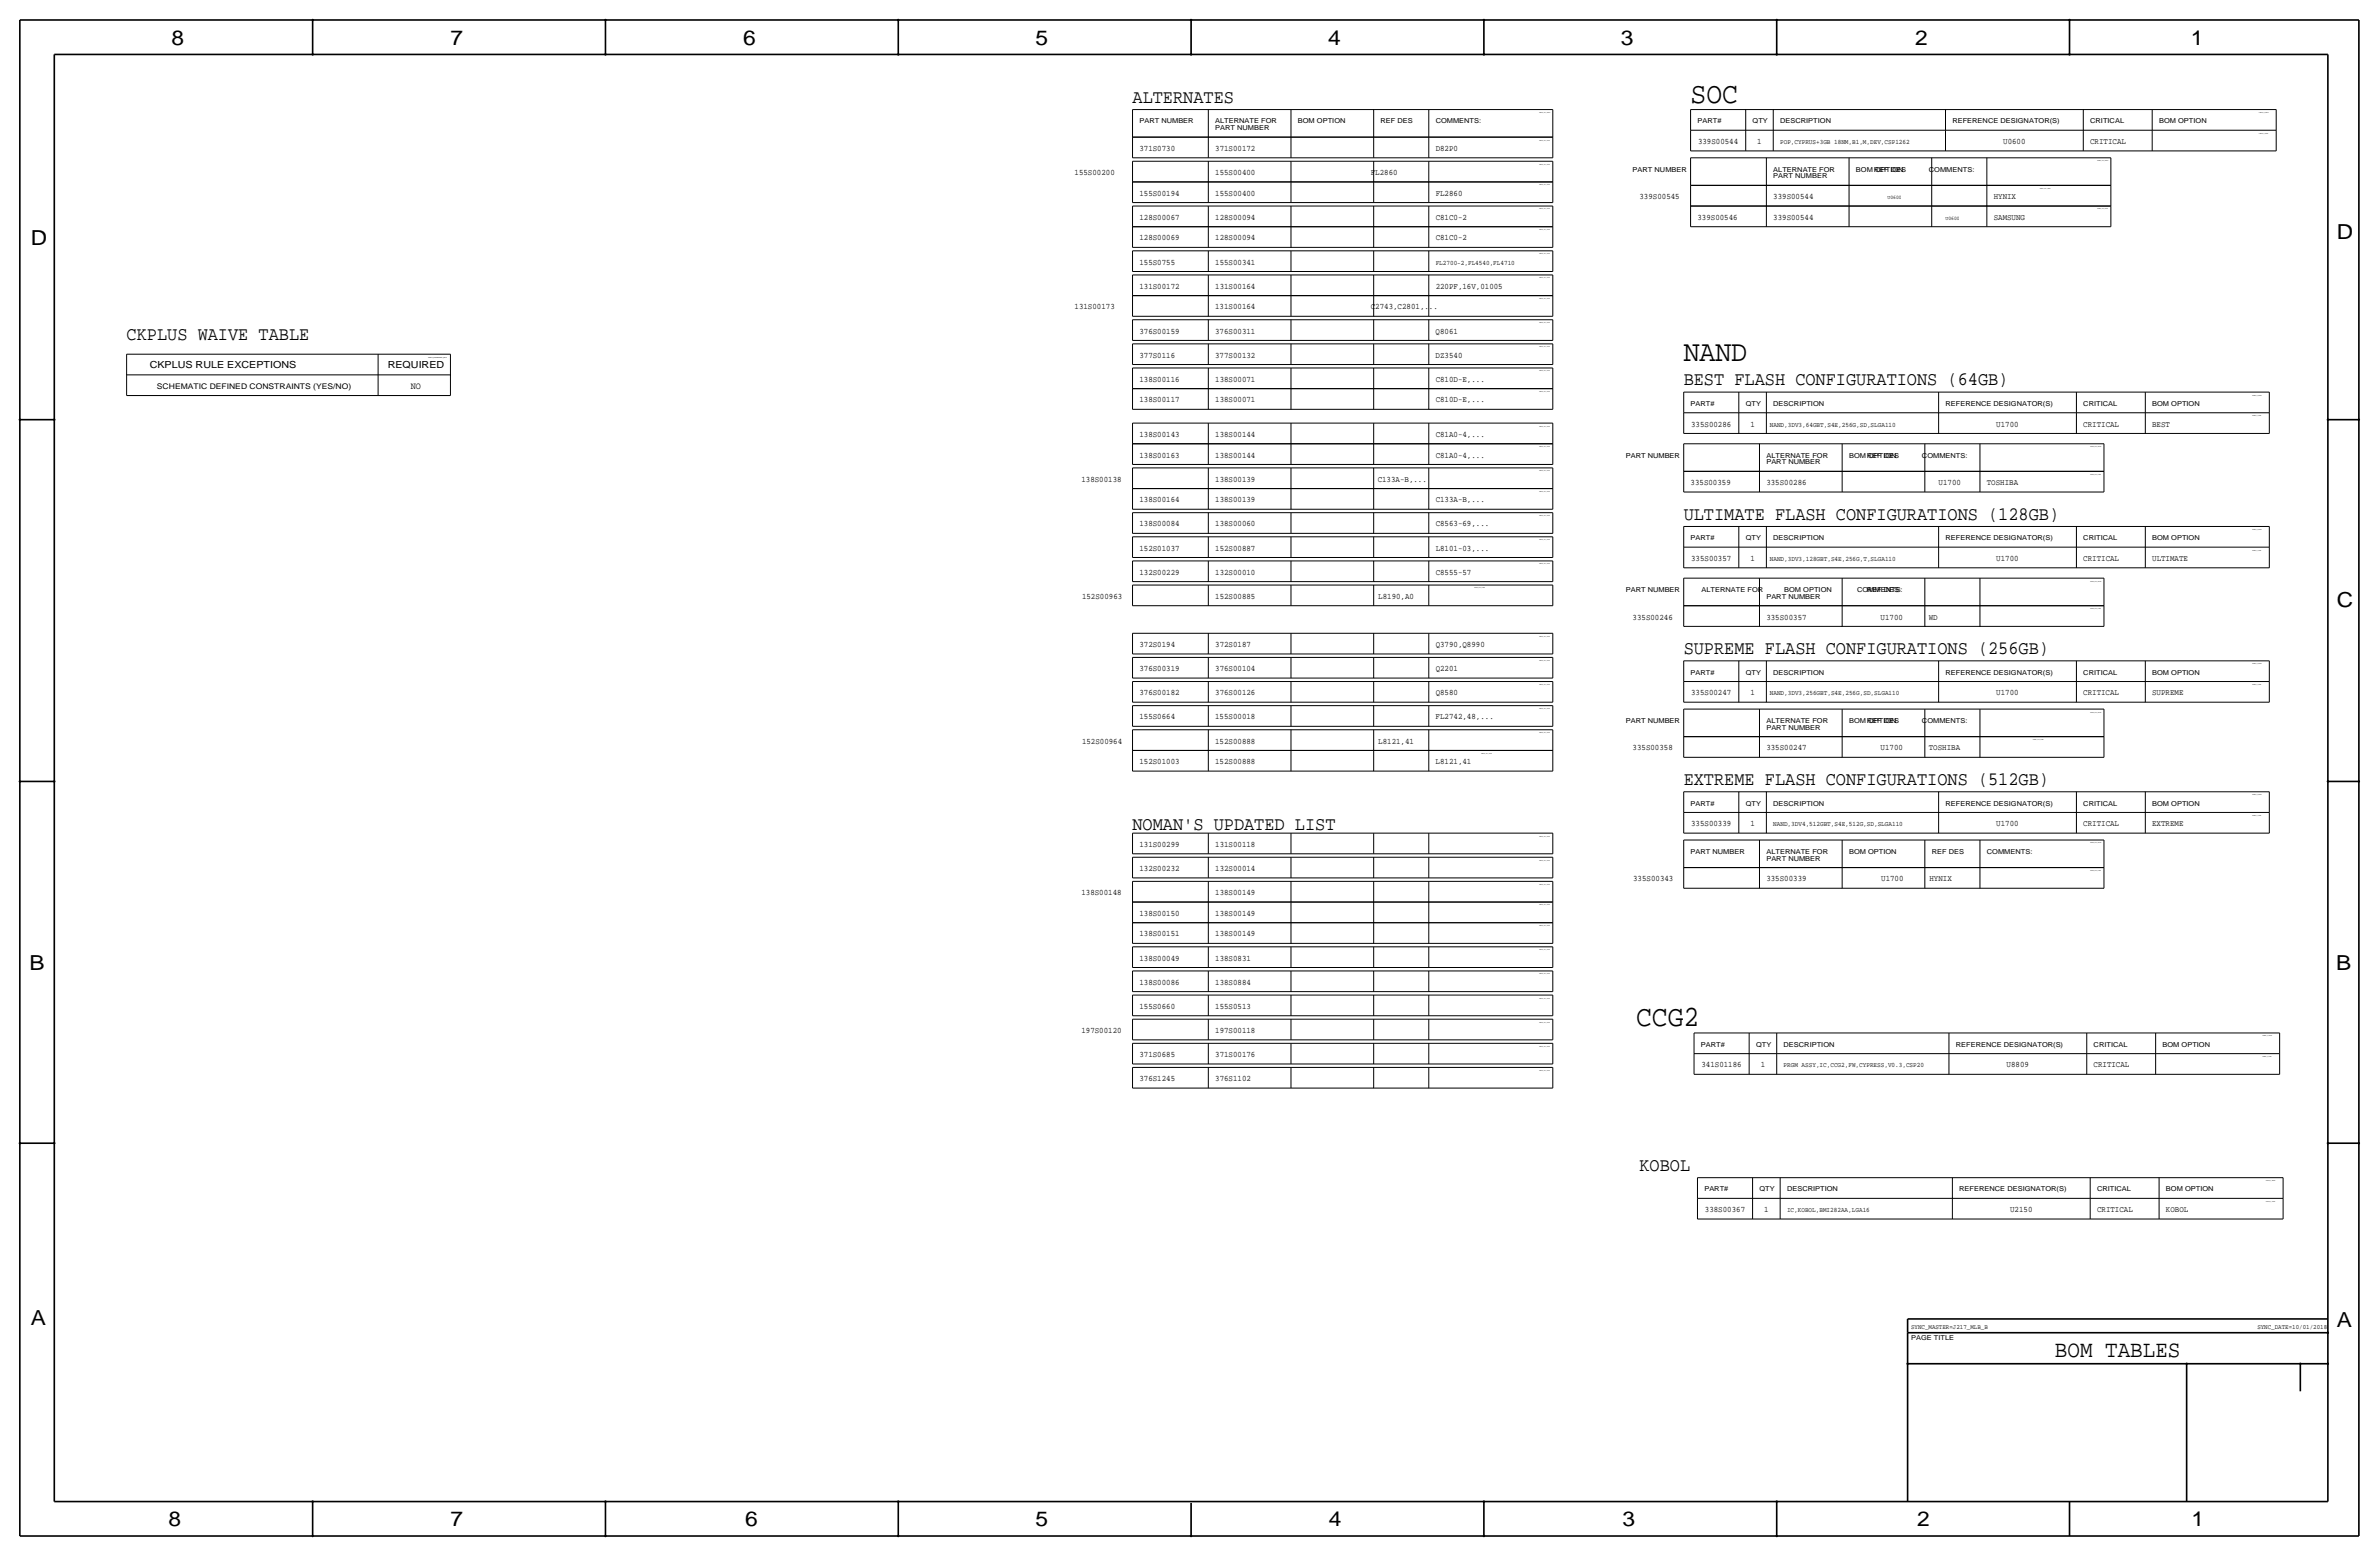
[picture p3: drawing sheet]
<svg xmlns="http://www.w3.org/2000/svg" width="877mm" height="574mm" viewBox="0 0 877 574" stroke-linecap="round" stroke-linejoin="round" font-family="sans-serif">
<defs><g id="words">
<g font-size="10.9">
<text x="623.3" y="37.8">SOC</text>
<text x="620.7" y="133.1">NAND</text>
<text x="603.2" y="378.2">CCG2</text>
</g>
<text font-size="8.6" x="757.6" y="500.1">BOM TABLES</text>
<g font-size="7.6">
<text x="63.2" y="16.5">8</text>
<text x="166.1" y="16.5">7</text>
<text x="274" y="16.5">6</text>
<text x="381.7" y="16.5">5</text>
<text x="489.7" y="16.5">4</text>
<text x="597.6" y="16.5">3</text>
<text x="706.1" y="16.5">2</text>
<text x="807.7" y="16.5">1</text>
<text x="861.5" y="88.1">D</text>
<text x="11.4" y="90.4">D</text>
<text x="861.5" y="223.8">C</text>
<text x="10.8" y="357.6">B</text>
<text x="861.3" y="357.4">B</text>
<text x="11.3" y="488.4">A</text>
<text x="861.5" y="489.2">A</text>
<text x="62.2" y="562.6">8</text>
<text x="166" y="562.6">7</text>
<text x="274.8" y="562.6">6</text>
<text x="381.7" y="562.6">5</text>
<text x="489.9" y="562.6">4</text>
<text x="598.1" y="562.6">3</text>
<text x="706.8" y="562.6">2</text>
<text x="807.9" y="562.6">1</text>
</g>
<g font-size="7">
<text x="417.5" y="37.8">ALTERNATES</text>
<text x="46.7" y="125.5">CKPLUS WAIVE TABLE</text>
<text x="620.7" y="142">BEST FLASH CONFIGURATIONS (64GB)</text>
<text x="620.7" y="191.5">ULTIMATE FLASH CONFIGURATIONS (128GB)</text>
<text x="620.7" y="241">SUPREME FLASH CONFIGURATIONS (256GB)</text>
<text x="620.7" y="289.3">EXTREME FLASH CONFIGURATIONS (512GB)</text>
<text x="417.5" y="305.8">NOMAN'S UPDATED LIST</text>
<text x="604.4" y="431.5">KOBOL</text>
</g>
<g font-size="3.6">
<text x="55.2" y="135.6">CKPLUS RULE EXCEPTIONS</text>
<text x="142.9" y="135.6">REQUIRED</text>
</g>
<text font-size="3.5" x="151.5" y="143.3">NO</text>
<g font-size="3.1">
<text x="626" y="53.1">339S00544</text>
<text x="647.8" y="53.1">1</text>
<text x="738.5" y="53.1">U0600</text>
<text x="770.6" y="53.1">CRITICAL</text>
<text x="420.1" y="55.6">371S0730</text>
<text x="448" y="55.6">371S00172</text>
<text x="529.3" y="55.6">D82P0</text>
<text x="396.2" y="64.5">155S00200</text>
<text x="448" y="64.5">155S00400</text>
<text x="505.4" y="64.5">FL2860</text>
<text x="420.1" y="72.1">155S00194</text>
<text x="448" y="72.1">155S00400</text>
<text x="529.3" y="72.1">FL2860</text>
<text x="604.4" y="73.4">339S00545</text>
<text x="653.7" y="73.4">339S00544</text>
<text x="735" y="73.4">HYNIX</text>
<text x="420.1" y="81">128S00067</text>
<text x="448" y="81">128S00094</text>
<text x="529.3" y="81">C81C0-2</text>
<text x="625.8" y="81">339S00546</text>
<text x="653.7" y="81">339S00544</text>
<text x="735" y="81">SAMSUNG</text>
<text x="420.1" y="88.6">128S00069</text>
<text x="448" y="88.6">128S00094</text>
<text x="529.3" y="88.6">C81C0-2</text>
<text x="420.1" y="97.5">155S0755</text>
<text x="448" y="97.5">155S00341</text>
<text x="420.1" y="106.4">131S00172</text>
<text x="448" y="106.4">131S00164</text>
<text x="529.3" y="106.4">220PF,16V,01005</text>
<text x="396.2" y="114">131S00173</text>
<text x="448" y="114">131S00164</text>
<text x="505.4" y="114">C2743,C2801,...</text>
<text x="420.1" y="122.9">376S00159</text>
<text x="448" y="122.9">376S00311</text>
<text x="529.3" y="122.9">Q8061</text>
<text x="420.1" y="131.8">377S0116</text>
<text x="448" y="131.8">377S00132</text>
<text x="529.3" y="131.8">DZ3540</text>
<text x="420.1" y="140.7">138S00116</text>
<text x="448" y="140.7">138S00071</text>
<text x="529.3" y="140.7">C810D-E,...</text>
<text x="420.1" y="148.3">138S00117</text>
<text x="448" y="148.3">138S00071</text>
<text x="529.3" y="148.3">C810D-E,...</text>
<text x="420.1" y="161">138S00143</text>
<text x="448" y="161">138S00144</text>
<text x="529.3" y="161">C81A0-4,...</text>
<text x="623.5" y="157.2">335S00286</text>
<text x="645.3" y="157.2">1</text>
<text x="736" y="157.2">U1700</text>
<text x="768" y="157.2">CRITICAL</text>
<text x="793.4" y="157.2">BEST</text>
<text x="420.1" y="168.7">138S00163</text>
<text x="448" y="168.7">138S00144</text>
<text x="529.3" y="168.7">C81A0-4,...</text>
<text x="398.7" y="177.5">138S00138</text>
<text x="448" y="177.5">138S00139</text>
<text x="507.9" y="177.5">C133A-B,...</text>
<text x="623.3" y="178.8">335S00359</text>
<text x="651.2" y="178.8">335S00286</text>
<text x="714.7" y="178.8">U1700</text>
<text x="732.5" y="178.8">TOSHIBA</text>
<text x="420.1" y="185.2">138S00164</text>
<text x="448" y="185.2">138S00139</text>
<text x="529.3" y="185.2">C133A-B,...</text>
<text x="420.1" y="194.1">138S00084</text>
<text x="448" y="194.1">138S00060</text>
<text x="529.3" y="194.1">C8563-69,...</text>
<text x="420.1" y="202.9">152S01037</text>
<text x="448" y="202.9">152S00887</text>
<text x="529.3" y="202.9">L8101-03,...</text>
<text x="623.5" y="206.8">335S00357</text>
<text x="645.3" y="206.8">1</text>
<text x="736" y="206.8">U1700</text>
<text x="768" y="206.8">CRITICAL</text>
<text x="793.4" y="206.8">ULTIMATE</text>
<text x="420.1" y="211.8">132S00229</text>
<text x="448" y="211.8">132S00010</text>
<text x="529.3" y="211.8">C8555-57</text>
<text x="398.9" y="220.7">152S00963</text>
<text x="448" y="220.7">152S00885</text>
<text x="508.1" y="220.7">L8190,A0</text>
<text x="601.9" y="228.3">335S00246</text>
<text x="651.2" y="228.3">335S00357</text>
<text x="693.3" y="228.3">U1700</text>
<text x="711.1" y="228.3">WD</text>
<text x="420.1" y="238.5">372S0194</text>
<text x="448" y="238.5">372S0187</text>
<text x="529.3" y="238.5">Q3790,Q8990</text>
<text x="420.1" y="247.4">376S00319</text>
<text x="448" y="247.4">376S00104</text>
<text x="529.3" y="247.4">Q2201</text>
<text x="420.1" y="256.3">376S00182</text>
<text x="448" y="256.3">376S00126</text>
<text x="529.3" y="256.3">Q8580</text>
<text x="623.5" y="256.3">335S00247</text>
<text x="645.3" y="256.3">1</text>
<text x="736" y="256.3">U1700</text>
<text x="768" y="256.3">CRITICAL</text>
<text x="793.4" y="256.3">SUPREME</text>
<text x="420.1" y="265.2">155S0664</text>
<text x="448" y="265.2">155S00018</text>
<text x="529.3" y="265.2">FL2742,48,...</text>
<text x="398.9" y="274.1">152S00964</text>
<text x="448" y="274.1">152S00888</text>
<text x="508.1" y="274.1">L8121,41</text>
<text x="420.1" y="281.7">152S01003</text>
<text x="448" y="281.7">152S00888</text>
<text x="529.3" y="281.7">L8121,41</text>
<text x="601.9" y="276.6">335S00358</text>
<text x="651.2" y="276.6">335S00247</text>
<text x="693.3" y="276.6">U1700</text>
<text x="711.1" y="276.6">TOSHIBA</text>
<text x="623.5" y="304.5">335S00339</text>
<text x="645.3" y="304.5">1</text>
<text x="736" y="304.5">U1700</text>
<text x="768" y="304.5">CRITICAL</text>
<text x="793.4" y="304.5">EXTREME</text>
<text x="420.1" y="312.2">131S00299</text>
<text x="448" y="312.2">131S00118</text>
<text x="420.1" y="321.1">132S00232</text>
<text x="448" y="321.1">132S00014</text>
<text x="398.7" y="329.9">138S00148</text>
<text x="448" y="329.9">138S00149</text>
<text x="602.1" y="324.9">335S00343</text>
<text x="651.2" y="324.9">335S00339</text>
<text x="693.5" y="324.9">U1700</text>
<text x="711.3" y="324.9">HYNIX</text>
<text x="420.1" y="337.6">138S00150</text>
<text x="448" y="337.6">138S00149</text>
<text x="420.1" y="345.2">138S00151</text>
<text x="448" y="345.2">138S00149</text>
<text x="420.1" y="354.1">138S00049</text>
<text x="448" y="354.1">138S0831</text>
<text x="420.1" y="363">138S00086</text>
<text x="448" y="363">138S0884</text>
<text x="420.1" y="371.9">155S0660</text>
<text x="448" y="371.9">155S0513</text>
<text x="398.7" y="380.7">197S00120</text>
<text x="448" y="380.7">197S00118</text>
<text x="420.1" y="389.6">371S0685</text>
<text x="448" y="389.6">371S00176</text>
<text x="627.3" y="393.4">341S01186</text>
<text x="649.1" y="393.4">1</text>
<text x="739.8" y="393.4">U8809</text>
<text x="771.9" y="393.4">CRITICAL</text>
<text x="420.1" y="398.5">376S1245</text>
<text x="448" y="398.5">376S1102</text>
<text x="628.5" y="446.8">338S00367</text>
<text x="650.4" y="446.8">1</text>
<text x="741.1" y="446.8">U2150</text>
<text x="773.1" y="446.8">CRITICAL</text>
<text x="798.5" y="446.8">KOBOL</text>
</g>
<text font-size="2.9" x="57.9" y="143.3">SCHEMATIC DEFINED CONSTRAINTS (YES/NO)</text>
<g font-size="2.5">
<text x="420.1" y="45.5">PART NUMBER</text>
<text x="448" y="45.5">ALTERNATE FOR</text>
<text x="478.5" y="45.5">BOM OPTION</text>
<text x="509" y="45.5">REF DES</text>
<text x="529.3" y="45.5">COMMENTS:</text>
<text x="625.8" y="45.5">PART#</text>
<text x="646.1" y="45.5">QTY</text>
<text x="656.3" y="45.5">DESCRIPTION</text>
<text x="719.8" y="45.5">REFERENCE DESIGNATOR(S)</text>
<text x="770.6" y="45.5">CRITICAL</text>
<text x="796" y="45.5">BOM OPTION</text>
<text x="448" y="48">PART NUMBER</text>
<text x="656.3" y="53.1">POP,CYPRUS+3GB 18NM,B1,M,DEV,CSP1262</text>
<text x="601.9" y="63.2">PART NUMBER</text>
<text x="653.7" y="63.2">ALTERNATE FOR</text>
<text x="653.7" y="65.8">PART NUMBER</text>
<text x="684.2" y="63.2">BOM OPTION</text>
<text x="690.8" y="63.2">REF DES</text>
<text x="711.1" y="63.2">COMMENTS:</text>
<text x="529.3" y="97.5">FL2700-2,FL4540,FL4710</text>
<text x="623.3" y="149.6">PART#</text>
<text x="643.6" y="149.6">QTY</text>
<text x="653.7" y="149.6">DESCRIPTION</text>
<text x="717.2" y="149.6">REFERENCE DESIGNATOR(S)</text>
<text x="768" y="149.6">CRITICAL</text>
<text x="793.4" y="149.6">BOM OPTION</text>
<text x="652.5" y="157.2">NAND,3DV3,64GBT,S4E,256G,SD,SLGA110</text>
<text x="599.4" y="168.7">PART NUMBER</text>
<text x="651.2" y="168.7">ALTERNATE FOR</text>
<text x="651.2" y="171.2">PART NUMBER</text>
<text x="681.7" y="168.7">BOM OPTION</text>
<text x="688.3" y="168.7">REF DES</text>
<text x="708.6" y="168.7">COMMENTS:</text>
<text x="623.3" y="199.1">PART#</text>
<text x="643.6" y="199.1">QTY</text>
<text x="653.7" y="199.1">DESCRIPTION</text>
<text x="717.2" y="199.1">REFERENCE DESIGNATOR(S)</text>
<text x="768" y="199.1">CRITICAL</text>
<text x="793.4" y="199.1">BOM OPTION</text>
<text x="652.5" y="206.8">NAND,3DV3,128GBT,S4E,256G,T,SLGA110</text>
<text x="599.4" y="218.2">PART NUMBER</text>
<text x="627.3" y="218.2">ALTERNATE FOR</text>
<text x="651.2" y="220.7">PART NUMBER</text>
<text x="657.8" y="218.2">BOM OPTION</text>
<text x="684.7" y="218.2">COMMENTS:</text>
<text x="688.3" y="218.2">REF DES</text>
<text x="623.3" y="248.7">PART#</text>
<text x="643.6" y="248.7">QTY</text>
<text x="653.7" y="248.7">DESCRIPTION</text>
<text x="717.2" y="248.7">REFERENCE DESIGNATOR(S)</text>
<text x="768" y="248.7">CRITICAL</text>
<text x="793.4" y="248.7">BOM OPTION</text>
<text x="652.5" y="256.3">NAND,3DV3,256GBT,S4E,256G,SD,SLGA110</text>
<text x="599.4" y="266.4">PART NUMBER</text>
<text x="651.2" y="266.4">ALTERNATE FOR</text>
<text x="651.2" y="269">PART NUMBER</text>
<text x="681.7" y="266.4">BOM OPTION</text>
<text x="688.3" y="266.4">REF DES</text>
<text x="708.6" y="266.4">COMMENTS:</text>
<text x="623.3" y="296.9">PART#</text>
<text x="643.6" y="296.9">QTY</text>
<text x="653.7" y="296.9">DESCRIPTION</text>
<text x="717.2" y="296.9">REFERENCE DESIGNATOR(S)</text>
<text x="768" y="296.9">CRITICAL</text>
<text x="793.4" y="296.9">BOM OPTION</text>
<text x="653.7" y="304.5">NAND,3DV4,512GBT,S4E,512G,SD,SLGA110</text>
<text x="623.3" y="314.7">PART NUMBER</text>
<text x="651.2" y="314.7">ALTERNATE FOR</text>
<text x="651.2" y="317.2">PART NUMBER</text>
<text x="681.7" y="314.7">BOM OPTION</text>
<text x="712.2" y="314.7">REF DES</text>
<text x="732.5" y="314.7">COMMENTS:</text>
<text x="627.1" y="385.8">PART#</text>
<text x="647.4" y="385.8">QTY</text>
<text x="657.6" y="385.8">DESCRIPTION</text>
<text x="721.1" y="385.8">REFERENCE DESIGNATOR(S)</text>
<text x="771.9" y="385.8">CRITICAL</text>
<text x="797.3" y="385.8">BOM OPTION</text>
<text x="657.6" y="393.4">PRGM ASSY,IC,CCG2,FW,CYPRESS,V0.3,CSP20</text>
<text x="628.3" y="439.2">PART#</text>
<text x="648.7" y="439.2">QTY</text>
<text x="658.8" y="439.2">DESCRIPTION</text>
<text x="722.3" y="439.2">REFERENCE DESIGNATOR(S)</text>
<text x="773.1" y="439.2">CRITICAL</text>
<text x="798.5" y="439.2">BOM OPTION</text>
<text x="658.8" y="446.8">IC,KOBOL,BMI282AA,LGA16</text>
<text x="704.5" y="493.8">PAGE TITLE</text>
</g>
<g font-size="2.4">
<text x="704.5" y="490">SYNC_MASTER=J217_MLB_B</text>
<text x="832.2" y="490">SYNC_DATE=10/01/2018</text>
</g>
<g font-size="2">
<text x="695.9" y="73.4">U0600</text>
<text x="717.2" y="81">U0600</text>
</g>
<text font-size=".5" x="157.8" y="131.8">TABLE_DASHBOARD_INFO</text>
<g font-size=".4">
<text x="567.4" y="41.7">TABLE_ALT_HEAD</text>
<text x="832.8" y="41.7">TABLE_5_HEAD</text>
<text x="567.4" y="51.8">TABLE_ALT_ITEM</text>
<text x="832.8" y="49.3">TABLE_5_ITEM</text>
<text x="773.1" y="59.4">TABLE_ALT_HEAD</text>
<text x="567.4" y="60.7">TABLE_ALT_ITEM</text>
<text x="567.4" y="68.3">TABLE_ALT_ITEM</text>
<text x="752" y="69.6">TABLE_ALT_ITEM</text>
<text x="567.4" y="77.2">TABLE_ALT_ITEM</text>
<text x="773.1" y="77.2">TABLE_ALT_ITEM</text>
<text x="567.4" y="84.8">TABLE_ALT_ITEM</text>
<text x="567.4" y="93.7">TABLE_ALT_ITEM</text>
<text x="567.4" y="102.6">TABLE_ALT_ITEM</text>
<text x="567.4" y="110.2">TABLE_ALT_ITEM</text>
<text x="567.4" y="119.1">TABLE_ALT_ITEM</text>
<text x="567.4" y="128">TABLE_ALT_ITEM</text>
<text x="567.4" y="136.9">TABLE_ALT_ITEM</text>
<text x="567.4" y="144.5">TABLE_ALT_ITEM</text>
<text x="830.3" y="145.8">TABLE_5_HEAD</text>
<text x="830.3" y="153.4">TABLE_5_ITEM</text>
<text x="567.4" y="157.2">TABLE_ALT_ITEM</text>
<text x="567.4" y="164.8">TABLE_ALT_ITEM</text>
<text x="770.6" y="164.8">TABLE_ALT_HEAD</text>
<text x="567.4" y="173.7">TABLE_ALT_ITEM</text>
<text x="770.6" y="175">TABLE_ALT_ITEM</text>
<text x="567.4" y="181.4">TABLE_ALT_ITEM</text>
<text x="567.4" y="190.2">TABLE_ALT_ITEM</text>
<text x="830.3" y="195.3">TABLE_5_HEAD</text>
<text x="567.4" y="199.1">TABLE_ALT_ITEM</text>
<text x="830.3" y="202.9">TABLE_5_ITEM</text>
<text x="567.4" y="208">TABLE_ALT_ITEM</text>
<text x="770.6" y="214.4">TABLE_ALT_HEAD</text>
<text x="543.5" y="216.9">TABLE_ALT_ITEM</text>
<text x="770.6" y="224.5">TABLE_ALT_ITEM</text>
<text x="567.4" y="234.7">TABLE_ALT_ITEM</text>
<text x="567.4" y="243.6">TABLE_ALT_ITEM</text>
<text x="830.3" y="244.9">TABLE_5_HEAD</text>
<text x="567.4" y="252.5">TABLE_ALT_ITEM</text>
<text x="830.3" y="252.5">TABLE_5_ITEM</text>
<text x="567.4" y="261.4">TABLE_ALT_ITEM</text>
<text x="770.6" y="262.6">TABLE_ALT_HEAD</text>
<text x="567.4" y="270.3">TABLE_ALT_ITEM</text>
<text x="749.4" y="272.8">TABLE_ALT_ITEM</text>
<text x="546" y="277.9">TABLE_ALT_ITEM</text>
<text x="830.3" y="293.1">TABLE_5_HEAD</text>
<text x="830.3" y="300.7">TABLE_5_ITEM</text>
<text x="567.4" y="308.4">TABLE_ALT_ITEM</text>
<text x="770.6" y="310.9">TABLE_ALT_HEAD</text>
<text x="567.4" y="317.2">TABLE_ALT_ITEM</text>
<text x="770.6" y="321.1">TABLE_ALT_ITEM</text>
<text x="567.4" y="326.1">TABLE_ALT_ITEM</text>
<text x="567.4" y="333.8">TABLE_ALT_ITEM</text>
<text x="567.4" y="341.4">TABLE_ALT_ITEM</text>
<text x="567.4" y="350.3">TABLE_ALT_ITEM</text>
<text x="567.4" y="359.2">TABLE_ALT_ITEM</text>
<text x="567.4" y="368">TABLE_ALT_ITEM</text>
<text x="567.4" y="376.9">TABLE_ALT_ITEM</text>
<text x="834.1" y="382">TABLE_5_HEAD</text>
<text x="567.4" y="385.8">TABLE_ALT_ITEM</text>
<text x="834.1" y="389.6">TABLE_5_ITEM</text>
<text x="567.4" y="394.7">TABLE_ALT_ITEM</text>
<text x="835.4" y="435.4">TABLE_5_HEAD</text>
<text x="835.4" y="443">TABLE_5_ITEM</text>
</g>
</g></defs>
<g fill="none" stroke="#000" stroke-width=".6" stroke-linecap="butt">
<path d="M7.3 7.4v558.8zM7.3 7.4h862.3zM115.3 7.4v12.7zM223.2 7.4v12.7zM331.2 7.4v12.7zM439.1 7.4v12.7zM547.1 7.4v12.7zM655 7.4v12.7zM763 7.4v12.7zM869.6 7.4v558.8zM20 20.1v533.4zM20 20.1h838.2z"/>
<path d="M858.2 20.1v533.4zM7.3 154.7h12.7zM858.2 154.7h11.4zM7.3 288h12.7zM858.2 288h11.4zM7.3 421.4h12.7zM858.2 421.4h11.4zM703.3 491.2h154.9zM703.3 486.2h154.9zM703.3 486.2v5zM703.3 491.2v62.3zM703.3 502.7h154.9z"/>
<path d="M806.1 502.7v50.8zM848.1 502.7v10.1zM20 553.5h838.2zM115.3 553.5v12.7zM223.2 553.5v12.7zM331.2 553.5v12.7zM439.1 554v12.2zM547.1 553.5v12.7zM655 553.5v12.7zM763 553.5v12.7zM7.3 566.2h862.3z"/>
</g>
<g fill="none" stroke="#000" stroke-width=".37">
<path d="M417.5 40.4h155zM417.5 50.5h155zM417.5 58.2h155zM417.5 59.4h155zM417.5 40.4v10.1zM417.5 50.5v7.7zM417.5 59.4v7.7zM445.5 40.4v10.1zM445.5 50.5v7.7zM445.5 59.4v7.7zM475.9 40.4v10.1zM475.9 50.5v7.7z"/>
<path d="M475.9 59.4v7.7zM506.4 40.4v10.1zM506.4 50.5v7.7zM506.4 59.4v7.7zM526.7 40.4v10.1zM526.7 50.5v7.7zM526.7 59.4v7.7zM572.5 40.4v10.1zM572.5 50.5v7.7zM572.5 59.4v7.7zM623.3 58.2h154.9zM623.3 58.2v10.1z"/>
<path d="M623.3 40.4v7.6zM623.3 48h215.9zM623.3 40.4h215.9zM623.3 48v7.6zM623.3 55.6h215.9zM643.6 40.4v7.6zM643.6 48v7.6zM651.2 58.2v10.1zM653.7 40.4v7.6zM653.7 48v7.6zM681.7 58.2v10.1zM712.2 58.2v10.1z"/>
<path d="M717.2 40.4v7.6zM717.2 48v7.6zM732.5 58.2v10.1zM768 40.4v7.6zM768 48v7.6zM778.2 58.2v10.1zM793.4 40.4v7.6zM793.4 48v7.6zM839.2 40.4v7.6zM839.2 48v7.6zM417.5 67.1h155zM417.5 74.7h155z"/>
<path d="M417.5 75.9h155zM417.5 67.1v7.6zM417.5 75.9v7.7zM445.5 67.1v7.6zM445.5 75.9v7.7zM475.9 67.1v7.6zM475.9 75.9v7.7zM506.4 67.1v7.6zM506.4 75.9v7.7zM526.7 67.1v7.6zM526.7 75.9v7.7zM572.5 67.1v7.6z"/>
<path d="M572.5 75.9v7.7zM623.3 75.9h154.9zM623.3 68.3h154.9zM623.3 75.9v7.7zM623.3 68.3v7.6zM651.2 75.9v7.7zM651.2 68.3v7.6zM681.7 75.9v7.7zM681.7 68.3v7.6zM712.2 75.9v7.7zM712.2 68.3v7.6zM732.5 75.9v7.7z"/>
<path d="M732.5 68.3v7.6zM778.2 75.9v7.7zM778.2 68.3v7.6zM417.5 92.5h155zM417.5 83.6h155zM417.5 91.2h155zM417.5 92.5v7.6zM417.5 83.6v7.6zM445.5 92.5v7.6zM445.5 83.6v7.6zM475.9 92.5v7.6zM475.9 83.6v7.6z"/>
<path d="M506.4 92.5v7.6zM506.4 83.6v7.6zM526.7 92.5v7.6zM526.7 83.6v7.6zM572.5 92.5v7.6zM572.5 83.6v7.6zM623.3 83.6h154.9zM417.5 117.9h155zM417.5 109h155zM417.5 116.6h155zM417.5 100.1h155zM417.5 101.3h155z"/>
<path d="M417.5 117.9v7.6zM417.5 109v7.6zM417.5 101.3v7.7zM445.5 117.9v7.6zM445.5 109v7.6zM445.5 101.3v7.7zM475.9 117.9v7.6zM475.9 109v7.6zM475.9 101.3v7.7zM506.4 117.9v7.6zM506.4 109v7.6zM506.4 101.3v7.7z"/>
<path d="M526.7 117.9v7.6zM526.7 109v7.6zM526.7 101.3v7.7zM572.5 117.9v7.6zM572.5 109v7.6zM572.5 101.3v7.7zM46.7 138.2h119.4zM46.7 130.6v15.2zM46.7 130.6h119.4zM139.4 130.6v15.2zM166.1 130.6v15.2zM417.5 126.7h155z"/>
<path d="M417.5 134.4h155zM417.5 125.5h155zM417.5 135.6h155zM417.5 126.7v7.7zM417.5 135.6v7.7zM445.5 126.7v7.7zM445.5 135.6v7.7zM475.9 126.7v7.7zM475.9 135.6v7.7zM506.4 126.7v7.7zM506.4 135.6v7.7zM526.7 126.7v7.7z"/>
<path d="M526.7 135.6v7.7zM572.5 126.7v7.7zM572.5 135.6v7.7zM46.7 145.8h119.4zM417.5 143.3h155zM417.5 150.9h155zM417.5 156h155zM417.5 143.3v7.6zM417.5 156v7.6zM445.5 143.3v7.6zM445.5 156v7.6zM475.9 143.3v7.6z"/>
<path d="M475.9 156v7.6zM506.4 143.3v7.6zM506.4 156v7.6zM526.7 143.3v7.6zM526.7 156v7.6zM572.5 143.3v7.6zM572.5 156v7.6zM620.7 152.1v7.7zM620.7 159.8h215.9zM620.7 144.5v7.6zM620.7 152.1h215.9zM620.7 144.5h215.9z"/>
<path d="M641 152.1v7.7zM641 144.5v7.6zM651.2 152.1v7.7zM651.2 144.5v7.6zM714.7 152.1v7.7zM714.7 144.5v7.6zM765.5 152.1v7.7zM765.5 144.5v7.6zM790.9 152.1v7.7zM790.9 144.5v7.6zM836.6 152.1v7.7zM836.6 144.5v7.6z"/>
<path d="M417.5 163.6h155zM417.5 171.2h155zM417.5 172.5h155zM417.5 163.6v7.6zM417.5 172.5v7.6zM445.5 163.6v7.6zM445.5 172.5v7.6zM475.9 163.6v7.6zM475.9 172.5v7.6zM506.4 163.6v7.6zM506.4 172.5v7.6zM526.7 163.6v7.6z"/>
<path d="M526.7 172.5v7.6zM572.5 163.6v7.6zM572.5 172.5v7.6zM620.7 163.6h155zM620.7 173.7h155zM620.7 163.6v10.1zM620.7 173.7v7.7zM648.7 163.6v10.1zM648.7 173.7v7.7zM679.1 163.6v10.1zM679.1 173.7v7.7zM709.6 163.6v10.1z"/>
<path d="M709.6 173.7v7.7zM729.9 163.6v10.1zM729.9 173.7v7.7zM775.7 163.6v10.1zM775.7 173.7v7.7zM417.5 180.1h155zM417.5 187.7h155zM417.5 189h155zM417.5 196.6h155zM417.5 197.9h155zM417.5 180.1v7.6zM417.5 189v7.6z"/>
<path d="M417.5 197.9v7.6zM445.5 180.1v7.6zM445.5 189v7.6zM445.5 197.9v7.6zM475.9 180.1v7.6zM475.9 189v7.6zM475.9 197.9v7.6zM506.4 180.1v7.6zM506.4 189v7.6zM506.4 197.9v7.6zM526.7 180.1v7.6zM526.7 189v7.6z"/>
<path d="M526.7 197.9v7.6zM572.5 180.1v7.6zM572.5 189v7.6zM572.5 197.9v7.6zM620.7 181.4h155zM620.7 194.1v7.6zM620.7 194.1h215.9zM641 194.1v7.6zM651.2 194.1v7.6zM714.7 194.1v7.6zM765.5 194.1v7.6zM790.9 194.1v7.6z"/>
<path d="M836.6 194.1v7.6zM417.5 205.5h155zM417.5 206.8h155zM417.5 214.4h155zM417.5 215.6h155zM417.5 206.8v7.6zM417.5 215.6v7.7zM445.5 206.8v7.6zM445.5 215.6v7.7zM475.9 206.8v7.6zM475.9 215.6v7.7zM506.4 206.8v7.6z"/>
<path d="M506.4 215.6v7.7zM526.7 206.8v7.6zM526.7 215.6v7.7zM572.5 206.8v7.6zM572.5 215.6v7.7zM620.7 213.1h155zM620.7 201.7h215.9zM620.7 201.7v7.6zM620.7 209.3h215.9zM620.7 213.1v10.2zM641 201.7v7.6zM648.7 213.1v10.2z"/>
<path d="M651.2 201.7v7.6zM679.1 213.1v10.2zM709.6 213.1v10.2zM714.7 201.7v7.6zM729.9 213.1v10.2zM765.5 201.7v7.6zM775.7 213.1v10.2zM790.9 201.7v7.6zM836.6 201.7v7.6zM417.5 223.3h155zM417.5 233.4h155zM417.5 233.4v7.6z"/>
<path d="M445.5 233.4v7.6zM475.9 233.4v7.6zM506.4 233.4v7.6zM526.7 233.4v7.6zM572.5 233.4v7.6zM620.7 223.3h155zM620.7 230.9h155zM620.7 223.3v7.6zM648.7 223.3v7.6zM679.1 223.3v7.6zM709.6 223.3v7.6zM729.9 223.3v7.6z"/>
<path d="M775.7 223.3v7.6zM417.5 241h155zM417.5 242.3h155zM417.5 249.9h155zM417.5 251.2h155zM417.5 258.8h155zM417.5 242.3v7.6zM417.5 251.2v7.6zM445.5 242.3v7.6zM445.5 251.2v7.6zM475.9 242.3v7.6zM475.9 251.2v7.6z"/>
<path d="M506.4 242.3v7.6zM506.4 251.2v7.6zM526.7 242.3v7.6zM526.7 251.2v7.6zM572.5 242.3v7.6zM572.5 251.2v7.6zM620.7 251.2v7.6zM620.7 258.8h215.9zM620.7 243.6v7.6zM620.7 251.2h215.9zM620.7 243.6h215.9zM641 251.2v7.6z"/>
<path d="M641 243.6v7.6zM651.2 251.2v7.6zM651.2 243.6v7.6zM714.7 251.2v7.6zM714.7 243.6v7.6zM765.5 251.2v7.6zM765.5 243.6v7.6zM790.9 251.2v7.6zM790.9 243.6v7.6zM836.6 251.2v7.6zM836.6 243.6v7.6zM417.5 276.6h155z"/>
<path d="M417.5 269h155zM417.5 260.1h155zM417.5 267.7h155zM417.5 276.6v7.6zM417.5 269v7.6zM417.5 260.1v7.6zM445.5 276.6v7.6zM445.5 269v7.6zM445.5 260.1v7.6zM475.9 276.6v7.6zM475.9 269v7.6zM475.9 260.1v7.6z"/>
<path d="M506.4 276.6v7.6zM506.4 269v7.6zM506.4 260.1v7.6zM526.7 276.6v7.6zM526.7 269v7.6zM526.7 260.1v7.6zM572.5 276.6v7.6zM572.5 269v7.6zM572.5 260.1v7.6zM620.7 271.5h155zM620.7 279.1h155zM620.7 261.4h155z"/>
<path d="M620.7 271.5v7.6zM620.7 261.4v10.1zM648.7 271.5v7.6zM648.7 261.4v10.1zM679.1 271.5v7.6zM679.1 261.4v10.1zM709.6 271.5v7.6zM709.6 261.4v10.1zM729.9 271.5v7.6zM729.9 261.4v10.1zM775.7 271.5v7.6zM775.7 261.4v10.1z"/>
<path d="M417.5 284.2h155zM620.7 299.5v7.6zM620.7 291.8v7.7zM620.7 299.5h215.9zM620.7 291.8h215.9zM641 299.5v7.6zM641 291.8v7.7zM651.2 299.5v7.6zM651.2 291.8v7.7zM714.7 299.5v7.6zM714.7 291.8v7.7zM765.5 299.5v7.6z"/>
<path d="M765.5 291.8v7.7zM790.9 299.5v7.6zM790.9 291.8v7.7zM836.6 299.5v7.6zM836.6 291.8v7.7zM417.5 307.1h155zM417.5 314.7h155zM417.5 316h155zM417.5 307.1v7.6zM417.5 316v7.6zM445.5 307.1v7.6zM445.5 316v7.6z"/>
<path d="M475.9 307.1v7.6zM475.9 316v7.6zM506.4 307.1v7.6zM506.4 316v7.6zM526.7 307.1v7.6zM526.7 316v7.6zM572.5 307.1v7.6zM572.5 316v7.6zM620.7 309.6h155zM620.7 319.8h155zM620.7 307.1h215.9zM620.7 309.6v10.2z"/>
<path d="M620.7 319.8v7.6zM648.7 309.6v10.2zM648.7 319.8v7.6zM679.1 309.6v10.2zM679.1 319.8v7.6zM709.6 309.6v10.2zM709.6 319.8v7.6zM729.9 309.6v10.2zM729.9 319.8v7.6zM775.7 309.6v10.2zM775.7 319.8v7.6zM417.5 323.6h155z"/>
<path d="M417.5 332.5h155zM417.5 324.9h155zM417.5 332.5v7.6zM417.5 324.9v7.6zM445.5 332.5v7.6zM445.5 324.9v7.6zM475.9 332.5v7.6zM475.9 324.9v7.6zM506.4 332.5v7.6zM506.4 324.9v7.6zM526.7 332.5v7.6zM526.7 324.9v7.6z"/>
<path d="M572.5 332.5v7.6zM572.5 324.9v7.6zM620.7 327.4h155zM417.5 340.1h155zM417.5 347.7h155zM417.5 357.9h155zM417.5 349h155zM417.5 356.6h155zM417.5 340.1v7.6zM417.5 357.9v7.6zM417.5 349v7.6zM445.5 340.1v7.6z"/>
<path d="M445.5 357.9v7.6zM445.5 349v7.6zM475.9 340.1v7.6zM475.9 357.9v7.6zM475.9 349v7.6zM506.4 340.1v7.6zM506.4 357.9v7.6zM506.4 349v7.6zM526.7 340.1v7.6zM526.7 357.9v7.6zM526.7 349v7.6zM572.5 340.1v7.6z"/>
<path d="M572.5 357.9v7.6zM572.5 349v7.6zM417.5 365.5h155zM417.5 366.8h155zM417.5 374.4h155zM417.5 375.7h155zM417.5 366.8v7.6zM417.5 375.7v7.6zM445.5 366.8v7.6zM445.5 375.7v7.6zM475.9 366.8v7.6zM475.9 375.7v7.6z"/>
<path d="M506.4 366.8v7.6zM506.4 375.7v7.6zM526.7 366.8v7.6zM526.7 375.7v7.6zM572.5 366.8v7.6zM572.5 375.7v7.6zM417.5 383.3h155zM417.5 384.6h155zM417.5 392.2h155zM417.5 393.4h155zM417.5 384.6v7.6zM417.5 393.4v7.7z"/>
<path d="M445.5 384.6v7.6zM445.5 393.4v7.7zM475.9 384.6v7.6zM475.9 393.4v7.7zM506.4 384.6v7.6zM506.4 393.4v7.7zM526.7 384.6v7.6zM526.7 393.4v7.7zM572.5 384.6v7.6zM572.5 393.4v7.7zM624.5 388.4v7.6zM624.5 396h215.9z"/>
<path d="M624.5 380.7v7.7zM624.5 388.4h215.9zM624.5 380.7h215.9zM644.9 388.4v7.6zM644.9 380.7v7.7zM655 388.4v7.6zM655 380.7v7.7zM718.5 388.4v7.6zM718.5 380.7v7.7zM769.3 388.4v7.6zM769.3 380.7v7.7zM794.7 388.4v7.6z"/>
<path d="M794.7 380.7v7.7zM840.4 388.4v7.6zM840.4 380.7v7.7zM417.5 401.1h155zM625.8 434.1v7.6zM625.8 434.1h215.9zM646.1 434.1v7.6zM656.3 434.1v7.6zM719.8 434.1v7.6zM770.6 434.1v7.6zM796 434.1v7.6zM841.7 434.1v7.6z"/>
<path d="M625.8 441.7v7.6zM625.8 449.3h215.9zM625.8 441.7h215.9zM646.1 441.7v7.6zM656.3 441.7v7.6zM719.8 441.7v7.6zM770.6 441.7v7.6zM796 441.7v7.6zM841.7 441.7v7.6z"/>
</g>
<g fill="#000" stroke="#000" stroke-width=".37">
<path d="M115.1 7.2h.4v.3h-.4zM115.1 19.9h.4v.3h-.4zM223 7.2h.4v.3h-.4zM223 19.9h.4v.3h-.4zM331 19.9h.4v.3h-.4zM331 7.2h.4v.3h-.4zM438.9 7.2h.4v.3h-.4zM438.9 19.9h.4v.3h-.4zM546.9 7.2h.4v.3h-.4zM546.9 19.9h.4v.3h-.4zM654.8 19.9h.4v.3h-.4zM654.8 7.2h.4v.3h-.4z"/>
<path d="M762.8 19.9h.4v.3h-.4zM762.8 7.2h.4v.3h-.4zM7.1 154.5h.4v.4h-.4zM19.8 154.5h.4v.4h-.4zM858 154.5h.4v.4h-.4zM869.5 154.5h.3v.4h-.3zM7.1 287.9h.4v.3h-.4zM19.8 287.9h.4v.3h-.4zM858 287.9h.4v.3h-.4zM869.5 287.9h.3v.3h-.3zM7.1 421.2h.4v.4h-.4zM19.8 421.2h.4v.4h-.4z"/>
<path d="M858 421.2h.4v.4h-.4zM869.5 421.2h.3v.4h-.3zM858 491.1h.4v.3h-.4zM703.1 502.5h.4v.3h-.4zM806 502.5h.3v.3h-.3zM847.9 502.5h.3v.3h-.3zM858 502.5h.4v.3h-.4zM115.1 553.3h.4v.3h-.4zM223 553.3h.4v.3h-.4zM331 553.3h.4v.3h-.4zM546.9 553.3h.4v.3h-.4zM654.8 553.3h.4v.3h-.4z"/>
<path d="M115.1 566h.4v.3h-.4zM223 566h.4v.3h-.4zM331 566h.4v.3h-.4zM438.9 566h.4v.3h-.4zM546.9 566h.4v.3h-.4zM654.8 566h.4v.3h-.4z"/>
</g>
<use href="#words"/>
</svg>
